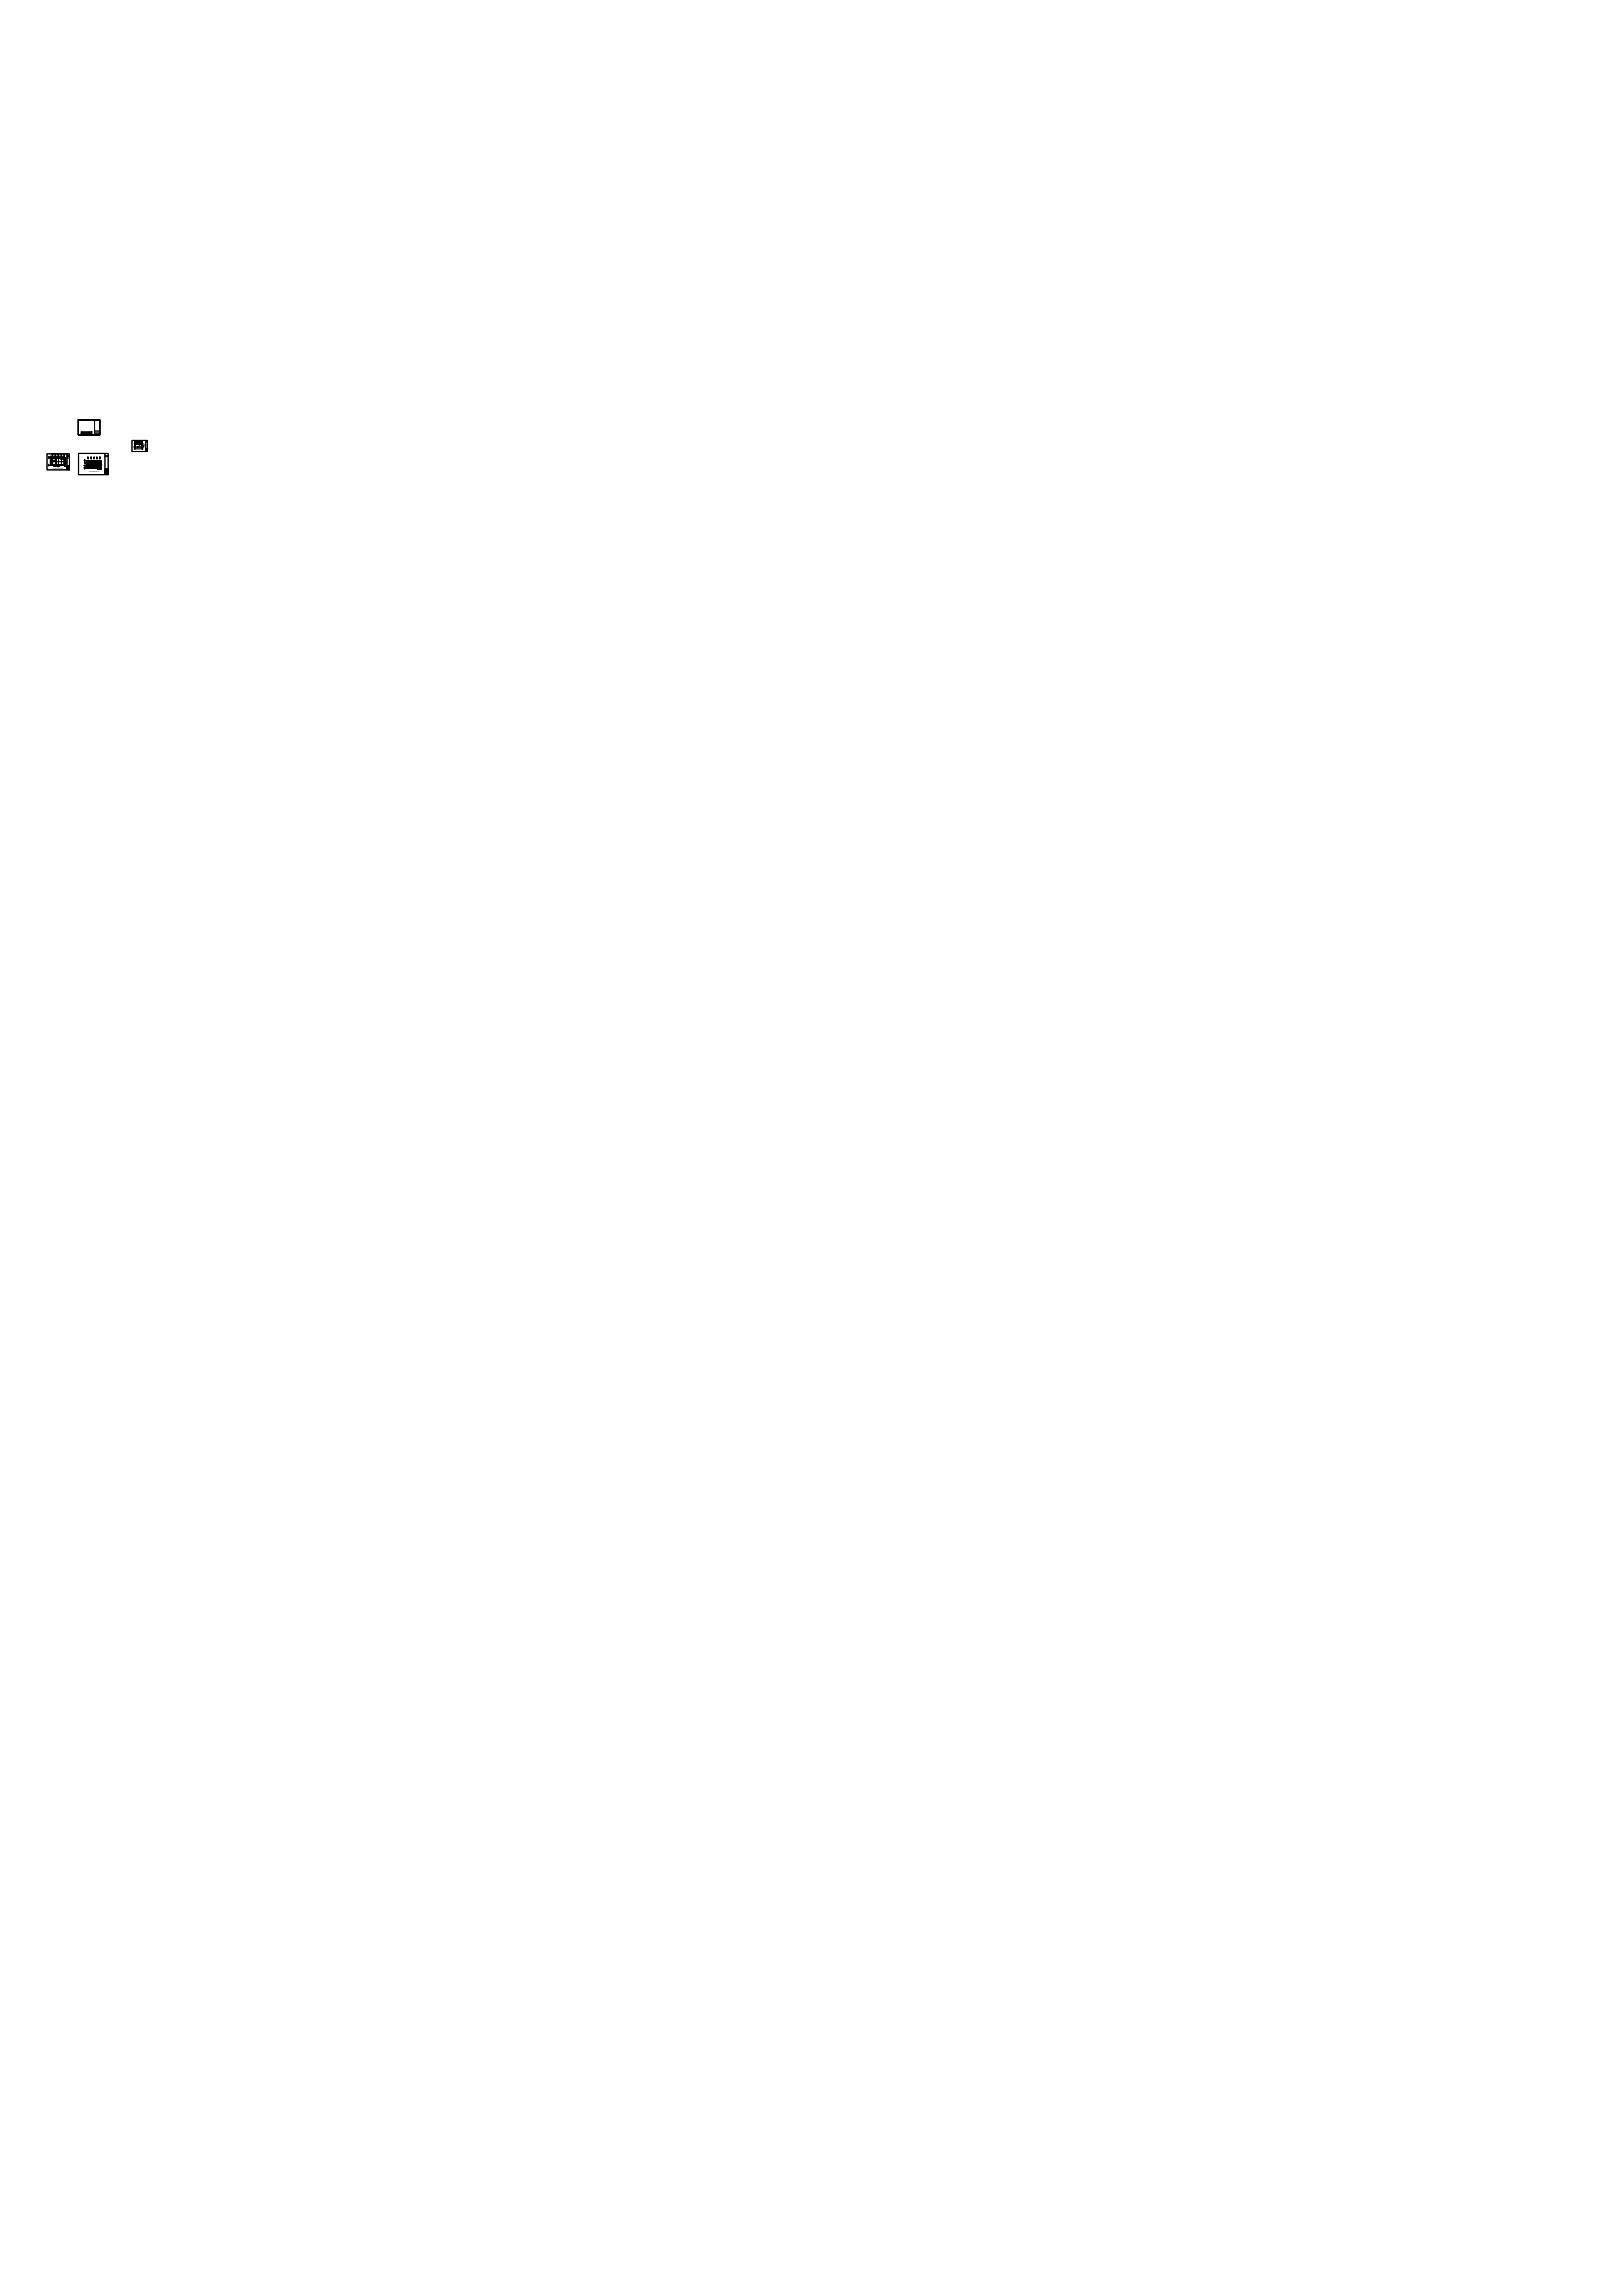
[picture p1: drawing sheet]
<svg xmlns="http://www.w3.org/2000/svg" width="594mm" height="841mm" viewBox="0 0 594 841" stroke-linecap="round" stroke-linejoin="round" font-family="sans-serif">
<defs><g id="words">
<g font-size=".3">
<text x="29.7" y="158.5">PROPOSAL DRAWING</text>
<text x="17.8" y="167.8">A</text>
<text x="17.8" y="170.6">B</text>
<text x="19.3" y="171.7">COLUMN LAY-OUT PLAN</text>
<text x="30.9" y="168.9">A</text>
<text x="30.9" y="171.7">B</text>
<text x="32.7" y="173">ROOF SHEETING PLAN</text>
</g>
</g></defs>
<!-- layer: TITLE -->
<path d="M36.5 153.9h-7.8h7.8v5.4h-7.8v-5.4v5.4" fill="none" stroke="#000" stroke-width=".37"/>
<!-- layer: 0 -->
<g fill="none" stroke="#000" stroke-width=".37">
<path d="M29.7 158.2h4v.4h-4zM29.7 158.9h4v.2h-4zM32.4 158.9v.2M34.6 154h1.9v5.3h-1.9zM34.6 158.7h1.9M34.6 158.3h1.9M34.6 159.2h1.9M34.6 159h1.9M34.6 157.9h1.9M36.2 159.2v.1M17.2 166.3h7.3v5.9h-7.3zM17.8 167.7l.2 .1-.1 .1"/>
<path d="M17.8 167.7h.1M17.8 167.8l.1 .1M17.8 170.6h.2h-.2M17.8 170.6h.1M17.9 167.9h.1M18 170.6h.4M18 167.8h.4M18.3 170.5l.2 .1M18.3 167.7l.2 .1M18.6 169.2h.1M18.7 167.8h.5v2.8h-.5zM18.8 167.8l-.1 .1"/>
<path d="M18.9 168.9l-.2 .2M18.9 168.7l-.2 .2M18.9 168.8l-.2 .2M18.9 169l-.3 .2M18.9 169.2l-.2 .2M18.9 169.3l-.2 .2M18.9 169.4l-.2 .4M18.9 169.7l-.2 .2M18.9 169.8h.1M18.9 169.6h.1M18.9 169.5h.1M18.9 169.4h.1"/>
<path d="M18.9 169.2h.1M19 169.1h.1M18.9 169.1h.1M18.9 169h.1M19 168.9h.1M18.9 168.9h.1M18.9 168.8h.1M18.9 168.7h.1M19 168.7h.1M18.9 167.8l-.2 .2M18.9 169.8l-.2 .2M19 168.8h.1"/>
<path d="M19 167.8l-.3 .3M19.1 166.8h.3M19.1 166.7h.1M19.1 166.6v.1M19.1 167.8l-.4 .4M19.2 166.6l.2 .1M19.2 167.8h4.4v2.8h-4.4zM19.2 170.6h.1M19.2 166.9v.3M19.2 169.7l-.5 .5M19.2 167.8l-.5 .6M19.2 167.9l-.5 .6"/>
<path d="M19.2 168.1l-.5 .5M19.2 168.2l-.5 .5M19.2 168.3l-.3 .4M19.2 168.4l-.2 .3M19.2 168.6l-.2 .2M19.2 168.7l-.2 .2M19.2 168.8l-.2 .2M19.2 169l-.2 .2M19.2 169.1l-.2 .2M19.2 169.2l-.2 .2M19.2 169.3l-.2 .2M19.2 169.4l-.2 .3"/>
<path d="M19.2 169.5l-.5 .6M19.2 169.8l-.5 .5M19.2 169.9l-.5 .6M19.2 170.1l-.5 .5M19.2 170.2l-.3 .4M19.2 170.4l-.1 .2M19.3 167.3l-.2 .1M19.3 167.5l-.2 .1M19.4 166.7h.1M19.6 168.9v.2M19.7 169.2h.1M19.7 169h.3"/>
<path d="M20.1 166.8h.4M20.2 166.8h.1M20.3 166.9v.3M20.3 166.6l-.1 .1M20.3 167.5l-.1 .1M20.4 166.6l.1 .1M20.5 166.7h.1M21.2 166.8h.4M21.2 166.7h.1M21.4 166.9v.3M21.4 166.6l-.2 .1M21.4 167.5v.1"/>
<path d="M21.5 166.6v.1M21.5 166.7h.1M22.3 166.8h.3M22.3 166.7h.1M22.4 168.1l.1 .2M22.5 166.6l-.2 .1M22.5 168.2h.4M22.5 168.4h.1M22.5 166.6l.1 .1M22.5 166.9v.3M22.5 167.5l-.1 .1M22.6 166.7h.1"/>
<path d="M23.5 166.6l.1 .3 .1-.1M23.5 166.6l.2 .1M23.6 167.8h.5v2.8h-.5zM23.6 170.6h.1M23.6 168.3l.5 .6M23.6 166.9v.3M23.6 170.4l.1 .2M23.6 170.3l.2 .3M23.6 170.2l.3 .4M23.6 170.1l.5 .5M23.6 169.9l.5 .6M23.6 169.8l.5 .5"/>
<path d="M23.6 169.7l.5 .5M23.6 169.5l.5 .6M23.6 169.4l.2 .3M23.6 169.3l.2 .2M23.6 169.2l.2 .2M23.6 169.1l.2 .2M23.6 169l.2 .2M23.6 168.8l.2 .2M23.6 168.7l.2 .2M23.6 168.6l.2 .2M23.6 168.4l.2 .3M23.6 168.2l.5 .5"/>
<path d="M23.6 168.1l.5 .5M23.6 167.9l.5 .6M23.6 167.8l.5 .6M23.6 167.3l-.1 .1M23.6 167.5l-.1 .1M23.6 167.8l.5 .4M23.7 166.7h.1M23.8 167.8l.3 .3M23.8 169.8h.1M23.8 169.6h.1M23.8 169.5h.1M23.9 169.4h.1"/>
<path d="M23.8 169.4h.1M23.8 169.2h.1M23.9 169.1h.1M23.8 169.1h.1M23.8 169h.1M23.9 168.9h.1M23.8 168.8h.1M23.8 168.7h.1M23.9 169.2h.1M23.9 169h.1M23.9 168.8h.1M23.9 168.7h.1"/>
<path d="M23.9 169.8l.2 .2M23.9 169.7l.2 .2M23.9 169.5l.2 .3M23.9 169.4l.2 .2M23.9 169.3l.2 .2M23.9 169.2l.2 .2M23.9 169l.2 .2M23.9 168.9l.2 .2M23.9 168.8l.2 .2M23.9 167.8l.2 .2M24 167.8l.1 .1M24.6 166.3h.8v5.9h-.8z"/>
<path d="M24.6 170.6h.8M24.6 170.7h.8M24.6 170.9h.8M24.6 171.1h.8M24.6 171.7h.8M24.6 171.8h.8M24.6 172h.8M24.6 172.1h.8M24.6 171.2v.5h.7l.1-.5M24.7 170.6v.1M24.8 172.1v.1M25 170.6v.1"/>
<path d="M25.1 172.1v.1M25.2 170.6v.1M25.3 170.6v.1M25.3 171.2h.1M25.4 171.9h-.8h.8M28.8 166.2h9.6v7.7h-9.6zM30.9 168.8h.1M30.9 168.9l.1 .1M30.9 171.7l.1-.2v.3M30.9 171.7h.1M30.9 171.7l.1 .1M31 168.7h.1"/>
<path d="M31 169h.1M31 168.7l-.1 .1M31 171.8h.1M31 168.7v.3M31.2 168.9h.3M31.2 171.7h.3M31.7 170.3h-.1M31.7 168.9h.6v2.8h-.6zM31.8 168.9l-.1 .1M31.8 170.3h-.1M31.9 170.9h.1M31.9 170.7h.1"/>
<path d="M31.9 170.6h.1M32 170.6h.1M31.9 170.5h.1M31.9 170.3h.1M32 170.2h.1M32 170.3h.1M31.9 170.2h.1M31.9 170.1h.1M32 170h.1M31.9 169.9h.1M31.9 169.8h.1M31.9 168.9l-.2 .2"/>
<path d="M31.9 169.9l-.2 .2M31.9 170l-.1 .2M31.9 170.1l-.1 .1M31.9 170.3l-.2 .2M31.9 170.4l-.2 .2M31.9 170.5l-.2 .2M31.9 170.6l-.2 .3M31.9 170.8l-.2 .2M31.9 170.9l-.2 .2M32 170.5h.1M32 170.1h.1M32 169.9h.1"/>
<path d="M32 169.8h.1M32.1 168.9l-.4 .3M32.1 167.9h.3M32.1 167.8h.1M32.1 167.8h.3M32.2 168.9l-.5 .4M32.3 168.9h4.3v2.8h-4.3zM32.3 169.4l-.6 .6M32.3 171.7h.1M32.3 170.1l4.3 .2zM32.3 170.3l4.3 .1zM32.3 168v.3"/>
<path d="M32.3 168.9l-.6 .6M32.3 169l-.6 .6M32.3 169.2l-.6 .5M32.3 169.3l-.6 .5M32.3 169.5l-.3 .3M32.3 169.7l-.3 .2M32.3 169.8l-.3 .2M32.3 169.9l-.3 .2M32.3 170.1l-.3 .2M32.3 170.1l-.3 .3M32.3 170.3l-.3 .2M32.3 170.4l-.3 .2"/>
<path d="M32.3 170.5l-.3 .3M32.3 170.6l-.6 .6M32.3 170.8l-.6 .5M32.3 170.9l-.6 .6M32.3 171l-.6 .6M32.3 171.2l-.5 .5M32.3 171.3l-.4 .4M32.3 171.4l-.3 .3M32.3 171.5l-.2 .2M32.4 167.8h.1M32.7 169.3l.2 .5zM32.7 169.3l.2 .4z"/>
<path d="M32.7 170.8l.2 .4zM33.2 167.9h.3M33.2 167.8h.1M33.2 167.8h.3M33.4 168v.3M33.5 167.8h.1M33.8 169.3l.2 .5zM33.8 169.3l.2 .4zM33.8 170.8l.2 .4zM34.3 167.7l.1 .3 .2-.1M34.4 167.7h.1M34.4 168v.3"/>
<path d="M34.5 167.7l.1 .1M34.6 167.8h.1M34.9 169.3l.2 .5zM34.9 169.3l.2 .4zM34.9 170.8l.2 .4zM35.4 167.8h.1M35.4 167.7v.1M35.5 167.7l.2 .2h-.3M35.5 168v.3M35.9 172h.1M36 172h.1M36 169.3l.1 .5z"/>
<path d="M36 169.3l.1 .4zM36 170.8l.1 .4zM36.1 172h.1M36.3 172h.1M36.4 172h.1M36.4 167.9h.4M36.5 167.9h.1M36.6 172h.1M36.6 168.9h.5v2.8h-.5zM36.6 169.9l.3 .2M36.6 169.8l.3 .3M36.6 169.5l.3 .3"/>
<path d="M36.6 171.7h.1M36.6 168v.3M36.6 171.5l.1 .2M36.6 171.4l.2 .3M36.6 171.3l.4 .4M36.6 171.2l.5 .5M36.6 171l.5 .6M36.6 170.9l.5 .6M36.6 170.8l.5 .5M36.6 170.6l.5 .6M36.6 170.4l.2 .4M36.6 170.3l.2 .2"/>
<path d="M36.6 170.1l.2 .3M36.6 170.1l.2 .2M36.6 169.7l.2 .2M36.6 169.4l.3 .4M36.6 169.3l.5 .5M36.6 169.2l.5 .5M36.6 169l.5 .6M36.6 168.9l.5 .6M36.6 167.7l-.1 .1M36.7 172h.1M36.7 167.7l.1 .1M36.7 168.9l.4 .4"/>
<path d="M36.8 167.8h.1M36.8 172h.1M36.8 171.8h.1M36.8 171.9h.1M36.8 168.9l.3 .3M36.9 170.9h.1M36.8 170.7h.1M36.9 170.7h.1M36.8 170.6h.1M36.8 170.4h.1M36.8 170.3h.1M36.9 170.2h.1"/>
<path d="M36.9 170.3h.1M36.8 170.2h.1M36.9 170h.1M36.8 169.9h.1M36.9 171.8h.1M36.9 171.9h.1M36.9 170.5h.1M36.9 169.9h.1M37 171.8h.1M36.9 170.1h.1M36.9 169.8h.1M36.9 170.9l.2 .2"/>
<path d="M36.9 168.9l.2 .2M37 171.9h.1M37 170.8l.1 .2M37 170.6l.1 .3M37 170.5l.1 .2M37 170.4l.1 .2M37 170.3l.1 .2M37 170.1l.2 .2M37 170l.1 .2M37 169.9l.1 .2M37 169.8l.1 .2M37.1 168.9v.1"/>
<path d="M37.2 170.3h.1M38.5 166.2h1.1v7.7h-1.1zM38.5 171.8h1.1M38.5 171.9h1.1M38.5 172.3h1.1M38.5 172.6h1.1M38.5 173.4h1.1M38.5 173.5h1.1M38.5 173.7h1.1M38.5 173.8h1.1M38.5 172.6v.7h1M38.5 173.3h.1"/>
<path d="M38.5 172.6h.1M38.5 172.6h1M38.7 171.8v.2M38.8 173.8v.1M39.1 171.8v.2M39.2 173.8v.1M39.3 171.8v.2M39.4 171.8v.2M39.5 172.6h.1M39.5 172.6v.7M39.6 172.6v.7M39.6 173.2l-.1 .1"/>
<path d="M39.6 173.6h-1.1h1.1M48.4 161.4h5v4h-5zM49.2 164.5h.3M49.2 164.5h.1M49.3 162.9h.1M49.3 163.7h.1M49.3 164.2v.2M49.3 162.4h.1M49.3 163.7v-1.4v1.4M49.3 163.3h.1M49.3 163.4h.1M49.3 163.5h.1"/>
<path d="M49.3 163.6h.1M49.3 163.5v.2M49.4 163.7v.1M49.4 163.4l-.1 .4 .1-.3M49.5 164.5h.1M50.7 162.3h.1M51 162.8h.1M51 163.7v.1M51.7 162.4l.1 .1M51.7 163.7l.1 .1M52 164.5h.3zM52.1 163.4l.1 .1"/>
<path d="M52.1 163.4l.1 .4zM52.1 163.4h.1M52.2 162.9h.1M52.2 163.7h.1M52.2 162.4h.1M52.2 162.3h.1M52.2 163.3h.1M52.2 163.6h.1M52.2 163.4h.1M52.2 163.7l-.1 .1M52.2 163.5v.2M52.2 162.4v1.3"/>
<path d="M52.2 164.2v.2M52.2 164.1l-.1 .1M52.3 164.5h.1M52.3 163.7l.1 .1M52.3 163.3l.1 .1M53.4 161.4h.6v4h-.6zM53.4 164.3h.6M53.4 164.4h.6M53.4 164.6h.6M53.4 165.1h.6M53.4 165.3h.6M53.4 165.4h.6"/>
<path d="M53.4 164.8h.5v.3v-.3h-.5v.3M53.4 165.1h.1M53.5 164.3v.1M53.6 165.4h.1M53.7 164.3v.1M53.8 165.4h.1M53.8 164.3v.1M53.9 164.3v.1M54 165.3h-.6h.6M54 164.7h-.6v.4"/>
</g>
<!-- layer: -EQ_VHCL -->
<path d="M28.6 153.8h8v5.7h-8zM28.7 153.9h7.8v5.5h-7.8v-5.5v5.5h7.8v-5.5zM28.7 153.9h7.8v5.5h-7.8zM17.2 166.3h8.3v5.9h-8.3zM28.7 166.1h10.9v7.9h-10.9zM48.3 161.4h5.7v4.1h-5.7z" fill="none" stroke="#000" stroke-width=".37"/>
<!-- layer: TitleBlock -->
<g fill="none" stroke="#000" stroke-width=".37">
<path d="M24.6 167.2h.8v.7h-.8zM24.6 166.4h.3M25.3 167h-.7v.2h.7M25.3 167h.1M25.4 167l-.1 .2M25.4 167.2h.1M38.5 167h1v.3h-1zM38.5 166.3h.4M39.5 167.3h.1M39.5 167h.1M53.4 162h.1M53.4 161.8h.1"/>
<path d="M53.4 161.5h.2M53.4 162h.5M53.4 161.8v.2M53.4 161.8h.5M53.9 161.8h.1M53.9 162h.1M53.9 161.8v.2"/>
</g>
<!-- layer: 0 -->
<g fill="#000" stroke="#000" stroke-width=".37">
<path d="M24.6 171.2h.7zM24.6 171.2h.7zM24.6 171.2h.7zM24.6 171.2h.7z"/>
<path d="M24.6 171.2v.5zM24.6 171.2v.5z"/>
<path d="M24.6 171.7h.8zM24.6 171.7h.8z"/>
<path d="M24.6 171.7h.7zM24.6 171.7h.7zM24.6 171.7h.7zM24.6 171.7h.7zM24.6 171.7h.7zM24.6 171.7h.8z"/>
<path d="M24.6 171.2h.8zM24.6 171.2h.8zM24.6 171.2h.8zM24.6 171.2h.8z"/>
<path d="M25.4 171.2v.5zM25.4 171.2v.5z"/>
<path d="M38.5 172.6v.7zM38.5 172.6v.7z"/>
<path d="M38.5 172.6h1zM38.5 172.6h1zM38.5 172.6h1zM38.5 172.6h1zM38.5 172.6h1zM38.5 172.6h1zM38.5 172.6h1zM38.5 172.6h1z"/>
<path d="M38.5 173.3h1zM38.5 173.3h1zM38.5 173.3h1zM38.5 173.3h1zM38.5 173.3h1zM38.5 173.3h1zM38.5 173.3h1zM38.5 173.3h1z"/>
<path d="M39.5 172.6l.1 .7zM39.5 172.6l.1 .7z"/>
<path d="M53.4 164.8h.5zM53.4 164.8h.5zM53.4 164.8h.5zM53.4 164.8h.5zM53.4 164.8h.5zM53.4 164.8h.5zM53.4 164.8h.5zM53.4 164.8h.5zM53.4 164.8h.5zM53.4 164.8h.5zM53.4 164.8h.5zM53.4 164.8h.5zM53.4 164.8h.5zM53.4 164.8h.5z"/>
<path d="M53.4 164.8v.3zM53.4 164.8v.3z"/>
<path d="M53.4 165.1h.5zM53.4 165.1h.5zM53.4 165.1h.5zM53.4 165.1h.5zM53.4 165.1h.5zM53.4 165.1h.5zM53.4 165.1h.5zM53.4 165.1h.5z"/>
<path d="M53.9 164.8v.3zM53.9 164.8v.3z"/>
<circle cx="19" cy="169.4" r=".07"/>
<circle cx="19" cy="169.6" r=".07"/>
<circle cx="23.9" cy="169.4" r=".07"/>
<circle cx="23.9" cy="169" r=".07"/>
<circle cx="23.9" cy="169.7" r=".07"/>
<circle cx="23.9" cy="169.6" r=".07"/>
<circle cx="23.9" cy="169.2" r=".07"/>
<circle cx="23.9" cy="169.1" r=".07"/>
<circle cx="23.9" cy="168.7" r=".07"/>
<circle cx="31.9" cy="170.4" r=".07"/>
<circle cx="31.9" cy="170.8" r=".07"/>
<circle cx="32" cy="170.8" r=".07"/>
<circle cx="32" cy="169.8" r=".07"/>
<circle cx="32" cy="170.6" r=".07"/>
<circle cx="32" cy="170.2" r=".07"/>
<circle cx="32" cy="170" r=".07"/>
<circle cx="32" cy="170.1" r=".07"/>
<circle cx="36" cy="172" r=".07"/>
<circle cx="36.9" cy="170" r=".07"/>
<circle cx="36.9" cy="170.8" r=".07"/>
<circle cx="36.9" cy="170.7" r=".07"/>
<circle cx="36.9" cy="170.2" r=".07"/>
<circle cx="49.3" cy="163.4" r=".07"/>
<circle cx="49.4" cy="163.6" r=".07"/>
<circle cx="52.1" cy="163.6" r=".07"/>
<circle cx="52.2" cy="163.4" r=".07"/>
<circle cx="52.2" cy="163.5" r=".07"/>
</g>
<!-- layer: REW -->
<g fill="none" stroke="#000" stroke-width=".37">
<path d="M18.5 167.4h.6l.1 .3v2.9M19.2 169.2h4.4M19.7 170.6l.1 .3h.4M20.3 167.8v2.8M20.9 170.6l.2 .3h.7M21.4 167.8v2.8M22.5 167.8v2.8M23.6 167.8v2.8M23.6 170.6l.5 .2M32.3 170.3h4.3M35.8 171.7l.1 .3h.5M36.6 171.6l.5 .2"/>
<path d="M49.7 162.6h-.2M50.2 163.7h.3M50.4 163.8h.1M50.6 162l.2 .1M52 162.2l.2 .1M52.4 162.5h-.2"/>
</g>
<!-- layer: DIM -->
<g fill="none" stroke="#000" stroke-width=".37">
<path d="M18.4 167.4h.1M18.4 167.3h.1M18.5 167.5h-.1M18.5 167.3h.1M18.5 167.4h.1M18.6 167.5h.1M18.6 167.3h.1M18.6 167.5h.2M18.7 167.4v.1M18.7 167.3h.1M18.8 167.4v.1M18.8 167.3h.1"/>
<path d="M18.9 167.5h.1M18.9 167.3h.1M19 167.5h.1M19 167.4h.1M19 167.3h.1M19.5 167.9l.4 .3 .1-.2M19.6 168.9h.1M19.7 168.9h-.1M19.7 168.9h.1M19.8 168.9h.1M19.8 170.9h.1M19.9 168.9h-.1"/>
<path d="M19.9 170.9h.1M20 168.9h.1M20 170.9h.1M20.1 168h.1M20.1 168.9h.1M20.2 170.9h.1M20.4 170.9h.1M20.5 168h.1M20.5 170.9h.1M20.5 168.1h.2M20.5 168v.1M20.6 170.9h.1"/>
<path d="M21.1 170.8h.1M21.2 170.8h.1M21.4 170.8h.1M21.3 171l-.1 .1M21.4 170.9v.2M21.5 170.8h.1M21.6 170.8h.1M21.7 170.8h.1M21.8 170.8h.1M21.9 170.8h.1M22.5 168.1h.1M22.6 168.1h.1"/>
<path d="M22.7 168.1h.1M22.8 168.1h.1M22.9 168.1h.1M23 168.1h.1M23.1 168.1h.1M23.7 170.9h.1M23.8 170.9h.1M23.8 170.8v.1M23.9 170.8h.1M30.8 170.6h.1M30.9 170.5h.1M30.8 171.3h.1"/>
<path d="M31 169.7h.1M30.9 171.2h.1M31 169.6v.1M31 171.2h.1M31 169.6h.1M31 170.5v.1M31.1 171.3h.2M31.1 169.7h.1M31.1 170.6h.1M31.2 169.6h.1M31.2 170.5h.1M31.3 169.7h.1"/>
<path d="M31.3 170.6h.1M31.3 171.2h.1M31.3 171.2v.1M31.3 169.6v.1M31.4 171.2l-.1 .1M31.4 169.6v.1M31.4 171.3h.1M31.4 170.5v.1M31.5 170.5h.1M31.5 170.6h.1M31.5 171.2v.1M31.6 170.6h.1"/>
<path d="M32.4 171.1l-.7 .5-.3-.3M32.5 170.3l-.9 .6-.2-.3M32.7 169.5l-1 .5-.1-.3h-.2"/>
</g>
<!-- layer: Dim. -->
<g fill="none" stroke="#000" stroke-width=".37">
<path d="M18.6 167.8l-.2-.1v2.9h.2M19.2 167.3h4.4M19.2 167.6h4.4M19.2 167.3v.4M20.3 167.5v.2M21.4 167.5v.2M22.5 167.5v.2M23.6 167.3v.4M49.3 164.1h2.9M49.3 163.4v.8M50.9 162.8v1M52 162.5h-.3v1.3h.3"/>
<path d="M52.2 162.7v1.5M52.2 163.8h.2M52.2 163.4h.2M52.4 163.3v.5M52.8 162.8v.6l-.4 .2"/>
</g>
<!-- layer: GRID -->
<g fill="none" stroke="#000" stroke-width=".37">
<path d="M17.8 167.6v.3M17.8 170.4v.2M17.9 167.7h.1M17.9 167.9h.1M17.9 170.6h.1M17.9 170.5h.1M17.9 167.6l.1 .1M17.9 170.5v.2M18 167.8h.1M18 167.8l-.1 .1M19.1 166.8h.2M19.1 166.7h.2"/>
<path d="M19.1 166.8h.1M19.3 166.8h.1M20.2 166.7h.2M20.2 166.8h.1M20.2 166.8h.2M20.4 166.8h.1M21.3 166.6l.1 .3zM21.3 166.8h.1M21.5 166.8h.1M22.4 166.8h.1M22.4 166.8l.1 .1M22.4 166.7h.2"/>
<path d="M22.6 166.8h.1M22.6 166.8l-.1 .1M23.4 166.8h.3M23.4 166.7h.2M23.5 166.8h.1M23.6 166.8h.1M31 168.7h.1M31 169h.1M31 171.7h.1M31 171.6h.1M31 168.7v.3M31 168.7l.2 .1"/>
<path d="M31.1 168.9h.1M31.1 171.7h.1M31.2 171.7l-.2-.2v.2M31.2 168.9l-.2 .1M31.2 171.7l-.2 .1M32.2 167.9h.1M32.4 167.8h-.3l.3 .1M32.4 167.9h.1M33.2 167.9h.1M33.2 167.9h.3M33.2 167.8h.3M33.5 167.9h.1"/>
<path d="M34.3 167.9h.3M34.3 167.8h.2M34.3 167.9h.1M34.5 167.9h.1M35.4 167.9h.2M35.4 167.8h.2M35.4 167.9h.1M35.6 167.9h.1M36.5 167.8h.2M36.5 167.9h.1M36.5 167.9l.1 .1M36.6 168h.1"/>
<path d="M36.7 167.9h.1M36.7 167.9l-.1 .1M49.2 164.5h.2M49.3 164.5h.1M49.4 164.5h.1M52 164.5h.3M52.1 164.5h.2M52.1 164.5h.1M52.3 164.5h.1"/>
</g>
<!-- layer: DIM -->
<g fill="#000" stroke="#000" stroke-width=".37">
<circle cx="21.2" cy="170.8" r=".07"/>
<circle cx="21.6" cy="170.8" r=".07"/>
<circle cx="31.1" cy="171.2" r=".07"/>
<circle cx="31.3" cy="171.2" r=".07"/>
</g>
<!-- layer: A-DIM -->
<path d="M19.3 167.9h.1M19.3 170.5h.1M20.3 167.9h.1M20.3 170.5h.1M21.4 167.9h.1M21.4 170.5h.1M22.5 167.9h.1M22.5 170.5h.1M23.5 167.9h.1M23.6 167.9h.1M23.5 170.5h.1M23.6 170.5h.1" fill="none" stroke="#000" stroke-width=".37"/>
<!-- layer: A-ELE-06 -->
<path d="M20.3 167.8h2.2M20.3 167.9h2.2M20.3 170.6h2.2M20.3 170.5h2.2" fill="none" stroke="#000" stroke-width=".37"/>
<!-- layer: Crane -->
<g fill="none" stroke="#000" stroke-width=".37">
<path d="M19.2 167.9h4.4zM19.2 170.5h4.4zM19.2 167.8h4.4M19.2 170.5h4.4M20.4 169.5h.1M20.4 169.4v.1M20.5 169.4h.1M20.5 169.6h.1M20.5 169.2h.1M20.5 169.3h.1M20.5 169.6v.9zM20.5 167.8v1.4z"/>
<path d="M20.5 169.5v.1M20.6 169.4v.1M49.4 162.8h.1M49.4 162.7h.1M49.5 162.7h.1M49.5 162.7h1.2h-1.2M49.5 162.7v.1M50.7 162.7h.1M50.8 162.6h.1M50.8 162.7h.1M50.9 162.6h.1M50.9 162.7h.1"/>
<path d="M50.9 162.8h.1M51 162.6h.1M51 162.6l-.2 .1M51 162.7h.1M51 162.7h-.3M51 162.6v.1M52 162.7h-1.2h1.2M52 162.7h.1M52 162.7v.1M52.1 162.8h.1M52.1 162.7h.1"/>
</g>
<!-- layer: wall -->
<path d="M19.2 167.9l.1 2.7M19.3 167.8l-.1 .1M19.4 170.6h4M19.4 167.8h4M23.5 167.8l.1 .1M23.6 170.5l-.1 .1M23.6 167.9v2.5" fill="none" stroke="#000" stroke-width=".37"/>
<!-- layer: Section Base Line -->
<path d="M48.9 163.8h3.8" fill="none" stroke="#000" stroke-width=".38"/>
<!-- layer: Tex Sheet Name -->
<path d="M49.7 164.5h2.2" fill="none" stroke="#000" stroke-width=".37"/>
<!-- layer: RIDGE VENT -->
<path d="M50.7 162.1h.1M50.7 162.2h.1M50.7 162.1v.1M50.7 162.3h.1M50.8 162.2v.1M50.8 162.2h.1M50.8 162.1h.1M50.8 162.1l-.1 .1" fill="none" stroke="#000" stroke-width=".37"/>
<!-- layer: Slope Sign -->
<path d="M49.9 162.1h.2zM51.4 162.1l.3 .2z" fill="none" stroke="#000" stroke-width=".37"/>
<!-- layer: Section Frame -->
<g fill="none" stroke="#000" stroke-width=".37">
<path d="M49.4 162.4h.5M49.4 162.4h.1M49.4 162.5h.1M49.4 162.5v1.3v-1.3M49.4 163.8l.1-1.3v1.3M49.5 162.4h.1M50.1 162.3h-.2l2.1 .2-.3-.1M50.8 162.3l-.9 .1 .9-.1M50.8 162.3l.8 .1-.8-.1M51.4 162.3l.8 .1zM52 162.5h.1M52 162.4h.1"/>
<path d="M52 162.5l.1 1.3-.1-1.3M52.1 162.4h.1M52.1 162.5v1.3v-1.3"/>
</g>
<!-- layer: WALL OF PRODUTION -->
<path d="M49.3 162.3h2.9M49.3 163.8h.1M49.3 162.3h.1M49.3 162.3v1.1M49.3 163.4h.1M52.2 163.8h.1M52.2 162.3h.1M52.2 162.3v1.1M52.2 163.4h.1" fill="none" stroke="#000" stroke-width=".37"/>
<g fill="none" stroke="#000" stroke-width=".37">
<path d="M49.3 162.5h.1M49.3 162.6h.1M49.3 162.8h.1M49.3 162.9h.1M49.3 163.1h.1M49.3 163.2h.1M49.3 163.3h.1M49.4 162.5h.1M49.4 162.3h.1M49.4 162.3l-.1 .1M49.4 162.6h.1M49.4 162.8h.1"/>
<path d="M49.4 162.9h.1M49.4 163.1h.1M49.4 163.2h.1M49.4 163.3h.1M49.4 163v.1M49.4 162.4v1.4M49.5 162.3h.1M49.7 162.3h.1M49.9 162.3h.1M50.1 162.3h.1M50.3 162.3h.1M50.6 162.3h.1"/>
<path d="M50.7 162.3h.1M50.9 162.3h.1M51.2 162.3h.1M51.4 162.3h.1M51.6 162.3h.1M51.8 162.3h.1M52 162.3h.1M52.1 162.4v1.4M52.1 162.5h.1M52.1 162.4h.1M52.1 162.6h.1M52.1 162.8h.1"/>
<path d="M52.2 162.9h.1M52.1 162.9h.1M52.1 163.1h.1M52.1 163.2h.1M52.2 163.3h.1M52.1 163.3h.1M52.2 162.5h.1M52.2 162.3h.1M52.2 162.3l-.1 .1M52.2 162.4h.1M52.2 162.6h.1M52.2 162.8h.1"/>
<path d="M52.2 163.1h.1M52.2 163.2h.1"/>
</g>
<!-- layer: Splice-conection-clips -->
<path d="M49.4 163.7v.1M49.8 162.3h.1M49.8 162.4h.1M49.9 162.3v.1M49.9 162.3h.1M49.9 162.4h.1M51.6 162.3v.1M51.6 162.4h.1M51.7 162.3h.1M52.1 163.7v.1" fill="none" stroke="#000" stroke-width=".37"/>
<!-- layer: Roof Sheeting -->
<g fill="none" stroke="#000" stroke-width=".37">
<path d="M32.3 168.9v2.8M32.4 168.9v2.8M32.6 168.9v2.8M32.7 168.9v2.8M32.8 168.9v.4M32.8 169.8v1M32.8 171.2v.5M32.9 168.9v.4M32.9 169.8v1M32.9 171.2v.5M33 168.9v2.8M33.2 168.9v2.8"/>
<path d="M33.3 168.9v2.8M33.4 168.9v2.8M33.5 168.9v2.8M33.6 168.9v2.8M33.7 168.9v2.8M33.8 168.9v.4M33.8 169.8v1M33.8 171.2v.5M34.1 168.9v2.8M34.3 168.9v2.8M34.5 168.9v2.8M34.7 168.9v2.8"/>
<path d="M34.8 168.9v2.8M34.9 168.9v2.8M34.9 168.9v.4M34.9 169.8v1M34.9 171.2v.5M35.1 168.9v2.8M35.2 168.9v2.8M35.3 168.9v2.8M35.4 168.9v2.8M35.5 168.9v2.8M35.6 168.9v2.8M35.7 168.9v2.8"/>
<path d="M35.8 168.9v2.8M35.9 168.9v2.8M36 168.9v2.8M36 168.9v.4M36 169.8v1M36 171.2v.5M36.2 168.9v2.8M36.3 168.9v2.8M36.4 168.9v2.8M36.5 168.9v2.8M36.6 168.9v2.8"/>
</g>
<use href="#words"/>
</svg>
